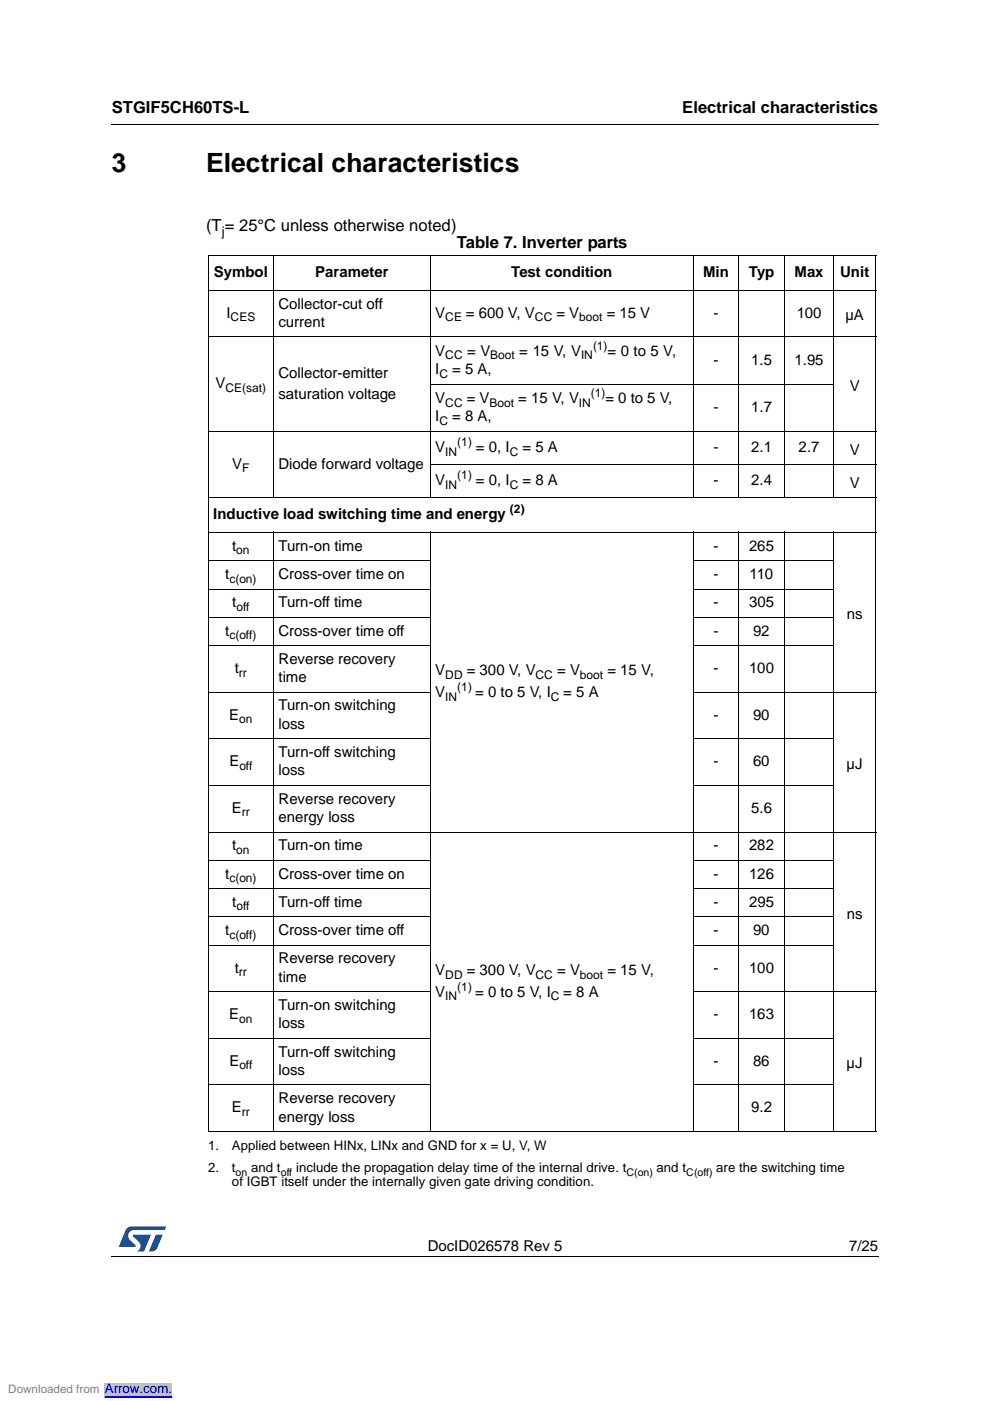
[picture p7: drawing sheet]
<svg xmlns="http://www.w3.org/2000/svg" width="210mm" height="297mm" viewBox="0 0 210 297" stroke-linecap="round" stroke-linejoin="round" font-family="sans-serif">
<defs><g id="words">
<g font-size="5.6">
<text x="23.7" y="36.4">3</text>
<text x="43.7" y="36.4">Electrical characteristics</text>
</g>
<g font-size="3.5">
<text x="23.7" y="23.9">STGIF5CH60TS-L</text>
<text x="144.7" y="23.9">Electrical characteristics</text>
<text x="43.7" y="49.1">(T = 25°C unless otherwise noted)</text>
<text x="96.9" y="52.6">Table 7. Inverter parts</text>
</g>
<g font-size="3.2">
<text x="45.3" y="58.7">Symbol</text>
<text x="66.8" y="58.7">Parameter</text>
<text x="108.4" y="58.7">Test condition</text>
<text x="149.1" y="58.7">Min</text>
<text x="158.8" y="58.7">Typ</text>
<text x="168.5" y="58.7">Max</text>
<text x="178.1" y="58.7">Unit</text>
<text x="59.1" y="65.4">Collector-cut off</text>
<text x="48" y="67.4">I</text>
<text x="59.1" y="69.3">current</text>
<text x="92.3" y="67.4">V</text>
<text x="98.8" y="67.4">= 600 V, V</text>
<text x="118" y="67.4">= V</text>
<text x="128.7" y="67.4">= 15 V</text>
<text x="151.3" y="67.4">-</text>
<text x="168.9" y="67.4">100</text>
<text x="179.2" y="67.9">µA</text>
<text x="92.3" y="75.4">V</text>
<text x="99" y="75.4">= V</text>
<text x="110.1" y="75.4">= 15 V, V</text>
<text x="128.8" y="75.4">= 0 to 5 V,</text>
<text x="151.3" y="77.3">-</text>
<text x="159.3" y="77.3">1.5</text>
<text x="168.4" y="77.3">1.95</text>
<text x="45.7" y="82.3">V</text>
<text x="59.1" y="80.1">Collector-emitter</text>
<text x="92.3" y="79.2">I</text>
<text x="95.9" y="79.2">= 5 A,</text>
<text x="180.2" y="82.9">V</text>
<text x="59.1" y="84.6">saturation voltage</text>
<text x="92.3" y="89.3">I</text>
<text x="92.3" y="85.4">V</text>
<text x="95.9" y="89.3">= 8 A,</text>
<text x="99" y="85.4">= V</text>
<text x="109.9" y="85.4">= 15 V, V</text>
<text x="128.4" y="85.4">= 0 to 5 V,</text>
<text x="151.3" y="87.3">-</text>
<text x="159.3" y="87.3">1.7</text>
<text x="92.3" y="95.8">V</text>
<text x="100.9" y="95.8">= 0, I</text>
<text x="110.8" y="95.8">= 5 A</text>
<text x="151.3" y="95.8">-</text>
<text x="159.3" y="95.8">2.1</text>
<text x="169.3" y="95.8">2.7</text>
<text x="49.2" y="99.4">V</text>
<text x="59.1" y="99.4">Diode forward voltage</text>
<text x="180.2" y="96.4">V</text>
<text x="92.3" y="102.9">V</text>
<text x="100.9" y="102.9">= 0, I</text>
<text x="110.8" y="102.9">= 8 A</text>
<text x="151.3" y="102.9">-</text>
<text x="159.3" y="102.9">2.4</text>
<text x="180.2" y="103.4">V</text>
<text x="45.2" y="110.1">Inductive load switching time and energy</text>
<text x="49.2" y="116.8">t</text>
<text x="59.1" y="116.8">Turn-on time</text>
<text x="151.3" y="116.8">-</text>
<text x="158.8" y="116.8">265</text>
<text x="47.8" y="122.8">t</text>
<text x="59.1" y="122.8">Cross-over time on</text>
<text x="151.3" y="122.8">-</text>
<text x="158.9" y="122.8">110</text>
<text x="49.2" y="128.8">t</text>
<text x="59.1" y="128.8">Turn-off time</text>
<text x="151.3" y="128.8">-</text>
<text x="158.8" y="128.8">305</text>
<text x="179.5" y="131.3">ns</text>
<text x="47.8" y="134.7">t</text>
<text x="59.1" y="134.7">Cross-over time off</text>
<text x="151.3" y="134.7">-</text>
<text x="159.7" y="134.7">92</text>
<text x="49.8" y="142.7">t</text>
<text x="59.1" y="140.8">Reverse recovery</text>
<text x="92.3" y="143.2">V</text>
<text x="99" y="143.2">= 300 V, V</text>
<text x="118.1" y="143.2">= V</text>
<text x="128.8" y="143.2">= 15 V,</text>
<text x="151.3" y="142.7">-</text>
<text x="158.8" y="142.7">100</text>
<text x="59.1" y="144.7">time</text>
<text x="92.3" y="147.8">V</text>
<text x="100.8" y="147.8">= 0 to 5 V, I</text>
<text x="119.4" y="147.8">= 5 A</text>
<text x="48.6" y="152.6">E</text>
<text x="59.1" y="150.6">Turn-on switching</text>
<text x="59.1" y="154.5">loss</text>
<text x="151.3" y="152.6">-</text>
<text x="159.7" y="152.6">90</text>
<text x="59.1" y="160.5">Turn-off switching</text>
<text x="48.6" y="162.4">E</text>
<text x="59.1" y="164.4">loss</text>
<text x="151.3" y="162.4">-</text>
<text x="159.7" y="162.4">60</text>
<text x="179.5" y="163">µJ</text>
<text x="49.1" y="172.3">E</text>
<text x="59.1" y="170.4">Reverse recovery</text>
<text x="159.3" y="172.3">5.6</text>
<text x="59.1" y="174.3">energy loss</text>
<text x="49.2" y="180.3">t</text>
<text x="59.1" y="180.3">Turn-on time</text>
<text x="151.3" y="180.3">-</text>
<text x="158.8" y="180.3">282</text>
<text x="47.8" y="186.3">t</text>
<text x="59.1" y="186.3">Cross-over time on</text>
<text x="151.3" y="186.3">-</text>
<text x="158.8" y="186.3">126</text>
<text x="49.2" y="192.3">t</text>
<text x="59.1" y="192.3">Turn-off time</text>
<text x="151.3" y="192.3">-</text>
<text x="158.8" y="192.3">295</text>
<text x="179.5" y="194.8">ns</text>
<text x="47.8" y="198.2">t</text>
<text x="59.1" y="198.2">Cross-over time off</text>
<text x="151.3" y="198.2">-</text>
<text x="159.7" y="198.2">90</text>
<text x="49.8" y="206.2">t</text>
<text x="59.1" y="204.3">Reverse recovery</text>
<text x="59.1" y="208.2">time</text>
<text x="92.3" y="206.7">V</text>
<text x="99" y="206.7">= 300 V, V</text>
<text x="118.1" y="206.7">= V</text>
<text x="128.8" y="206.7">= 15 V,</text>
<text x="151.3" y="206.2">-</text>
<text x="158.8" y="206.2">100</text>
<text x="59.1" y="214.1">Turn-on switching</text>
<text x="92.3" y="211.3">V</text>
<text x="100.8" y="211.3">= 0 to 5 V, I</text>
<text x="119.4" y="211.3">= 8 A</text>
<text x="48.6" y="216.1">E</text>
<text x="59.1" y="218">loss</text>
<text x="151.3" y="216.1">-</text>
<text x="158.8" y="216.1">163</text>
<text x="48.6" y="225.9">E</text>
<text x="59.1" y="224">Turn-off switching</text>
<text x="59.1" y="227.9">loss</text>
<text x="151.3" y="225.9">-</text>
<text x="159.7" y="225.9">86</text>
<text x="179.5" y="226.5">µJ</text>
<text x="59.1" y="233.9">Reverse recovery</text>
<text x="49.1" y="235.8">E</text>
<text x="59.1" y="237.8">energy loss</text>
<text x="159.3" y="235.8">9.2</text>
<text x="90.7" y="265.1">DocID026578 Rev 5</text>
<text x="180.1" y="265.1">7/25</text>
</g>
<g font-size="2.8">
<text x="47" y="50">j</text>
<text x="44.2" y="243.8">1.</text>
<text x="49.1" y="243.8">Applied between HINx, LINx and GND for x = U, V, W</text>
<text x="44.2" y="248.6">2.</text>
<text x="49.1" y="248.6">t</text>
<text x="49.1" y="251.4">of IGBT itself under the internally given gate driving condition.</text>
<text x="53.3" y="248.6">and t</text>
<text x="62.8" y="248.6">include the propagation delay time of the internal drive. t</text>
<text x="139.2" y="248.6">and t</text>
<text x="151.8" y="248.6">are the switching time</text>
</g>
<text font-size="2.8" fill="#00f" x="22.2" y="295.3">Arrow.com.</text>
<g font-size="2.5">
<text x="48.9" y="68.2">CES</text>
<text x="94.4" y="68.2">CE</text>
<text x="113.4" y="68.2">CC</text>
<text x="122.8" y="68.2">boot</text>
<text x="94.4" y="76.2">CC</text>
<text x="103.9" y="76.2">Boot</text>
<text x="123.2" y="76.2">IN</text>
<text x="125.7" y="74.1">(1)</text>
<text x="47.8" y="83.1">CE(sat)</text>
<text x="93.2" y="80.1">C</text>
<text x="94.4" y="86.2">CC</text>
<text x="103.8" y="86.2">Boot</text>
<text x="122.7" y="86.2">IN</text>
<text x="125.3" y="84.1">(1)</text>
<text x="93.2" y="90.1">C</text>
<text x="96.9" y="94.6">(1)</text>
<text x="51.4" y="100.2">F</text>
<text x="94.4" y="96.6">IN</text>
<text x="96.9" y="101.6">(1)</text>
<text x="108.1" y="96.6">C</text>
<text x="94.4" y="103.6">IN</text>
<text x="108.1" y="103.6">C</text>
<text x="108.1" y="108.8">(2)</text>
<text x="50.1" y="117.6">on</text>
<text x="48.6" y="123.6">c(on)</text>
<text x="50.1" y="129.5">off</text>
<text x="48.6" y="135.6">c(off)</text>
<text x="50.7" y="143.5">rr</text>
<text x="94.4" y="144">DD</text>
<text x="94.4" y="148.6">IN</text>
<text x="96.9" y="146.6">(1)</text>
<text x="113.5" y="144">CC</text>
<text x="116.8" y="148.6">C</text>
<text x="122.9" y="144">boot</text>
<text x="50.7" y="153.4">on</text>
<text x="50.8" y="163.2">off</text>
<text x="51.3" y="173.1">rr</text>
<text x="50.1" y="181.1">on</text>
<text x="48.6" y="187.1">c(on)</text>
<text x="50.1" y="193">off</text>
<text x="48.6" y="199.1">c(off)</text>
<text x="50.7" y="207">rr</text>
<text x="94.4" y="207.5">DD</text>
<text x="113.5" y="207.5">CC</text>
<text x="122.9" y="207.5">boot</text>
<text x="94.4" y="212.1">IN</text>
<text x="96.9" y="210.1">(1)</text>
<text x="116.8" y="212.1">C</text>
<text x="50.7" y="216.9">on</text>
<text x="50.8" y="226.7">off</text>
<text x="51.3" y="236.6">rr</text>
</g>
<text font-size="2.5" fill="#808080" x="1.8" y="295.3">Downloaded from</text>
<g font-size="2.2">
<text x="50" y="249.3">on</text>
<text x="59.5" y="249.3">off</text>
<text x="132.8" y="249.3">C(on)</text>
<text x="145.5" y="249.3">C(off)</text>
</g>
</g></defs>
<path d="M23.6 26.2l.1 .2zM23.6 266.3l.1 .1z" fill="#000"/>
<path d="M23.7 26.3h162.6M23.7 266.4h162.6" fill="none" stroke="#000" stroke-width=".21"/>
<path d="M25.2 260h10v5.3h-10z" fill="#fff"/>
<g fill="#19518a">
<path d="M26.8 260.5l1.1-.5 7.3 .1-.3 .7h-6.5a1.31 1.31 0 0 0-1.2 1.1 1.31 1.31 0 0 0 .8 1.4l.7 .7v.3l-3.5 .1z"/>
<path d="M33.1 261.8h1.4l-.7 1.6a2.16 2.16 0 0 1-1.3 1.9l-.9-.1z"/>
<path d="M28.2 261.8l3.8 .1-1.4 3.3-1.6 .1a1.43 1.43 0 0 0 .6-1.7l-1.4-1.4z"/>
</g>
<g fill="none" stroke="#000" stroke-width=".21">
<path d="M44.1 54.1h141.7M44.2 54.2v185.6M58 54.1v51.5M91.2 54.1v51.5M147 54.1v51.5M156.5 54.1v51.5M166.4 54.1v51.5M176.7 54.1v51.5M185.7 54.2v185.6M44.1 61.6h141.7M44.1 71.4h141.7M44.1 91.5h141.7"/>
<path d="M91.1 81.4h85.7M91.1 98.5h94.7M44.1 105.5h141.7M44.1 112.9h141.7M44.1 118.9h47.2M58 112.8v127.2M91.2 112.8v127.2M146.9 118.9h29.9M147 112.8v127.2M156.5 112.8v127.2M166.4 112.8v127.2M176.7 112.8v127.2"/>
<path d="M44.1 124.9h47.2M44.1 130.9h47.2M44.1 136.9h47.2M146.9 124.9h29.9M146.9 130.9h29.9M146.9 136.9h29.9M44.1 146.8h47.2M44.1 156.6h47.2M146.9 146.8h38.9M146.9 156.6h29.9M44.1 166.5h47.2M44.1 176.4h141.7"/>
<path d="M146.9 166.5h29.9M44.1 182.4h47.2M44.1 188.4h47.2M44.1 194.4h47.2M146.9 182.4h29.9M146.9 188.4h29.9M146.9 194.4h29.9M44.1 200.4h47.2M44.1 210.3h47.2M146.9 200.4h29.9M146.9 210.3h38.9M44.1 220.1h47.2"/>
<path d="M44.1 230h47.2M44.1 239.9h141.7M146.9 220.1h29.9M146.9 230h29.9"/>
</g>
<path d="M0 294.6h70.6" fill="none" stroke="#fff" stroke-width="2.5" stroke-linecap="butt"/>
<path d="M22.2 293.3h14.3v2.6h-14.3z" fill="#c0c0c0"/>
<path d="M22.2 296.2h14.3" fill="none" stroke="#00f" stroke-width=".21"/>
<path d="M0 294.6h70.6" fill="none" stroke="#fff" stroke-width="2.5" stroke-linecap="butt"/>
<path d="M22.2 293.3h14.3v2.6h-14.3z" fill="#c0c0c0"/>
<path d="M22.2 296.2h14.3" fill="none" stroke="#00f" stroke-width=".21"/>
<path d="M0 294.6h70.6" fill="none" stroke="#fff" stroke-width="2.5" stroke-linecap="butt"/>
<path d="M22.2 293.3h14.3v2.6h-14.3z" fill="#c0c0c0"/>
<path d="M22.2 296.2h14.3" fill="none" stroke="#00f" stroke-width=".21"/>
<path d="M0 294.6h70.6" fill="none" stroke="#fff" stroke-width="2.5" stroke-linecap="butt"/>
<path d="M22.2 293.3h14.3v2.6h-14.3z" fill="#c0c0c0"/>
<path d="M22.2 296.2h14.3" fill="none" stroke="#00f" stroke-width=".21"/>
<path d="M0 294.6h70.6" fill="none" stroke="#fff" stroke-width="2.5" stroke-linecap="butt"/>
<path d="M22.2 293.3h14.3v2.6h-14.3z" fill="#c0c0c0"/>
<path d="M22.2 296.2h14.3" fill="none" stroke="#00f" stroke-width=".21"/>
<path d="M0 294.6h70.6" fill="none" stroke="#fff" stroke-width="2.5" stroke-linecap="butt"/>
<path d="M22.2 293.3h14.3v2.6h-14.3z" fill="#c0c0c0"/>
<path d="M22.2 296.2h14.3" fill="none" stroke="#00f" stroke-width=".21"/>
<path d="M0 294.6h70.6" fill="none" stroke="#fff" stroke-width="2.5" stroke-linecap="butt"/>
<path d="M22.2 293.3h14.3v2.6h-14.3z" fill="#c0c0c0"/>
<path d="M22.2 296.2h14.3" fill="none" stroke="#00f" stroke-width=".21"/>
<use href="#words"/>
</svg>
